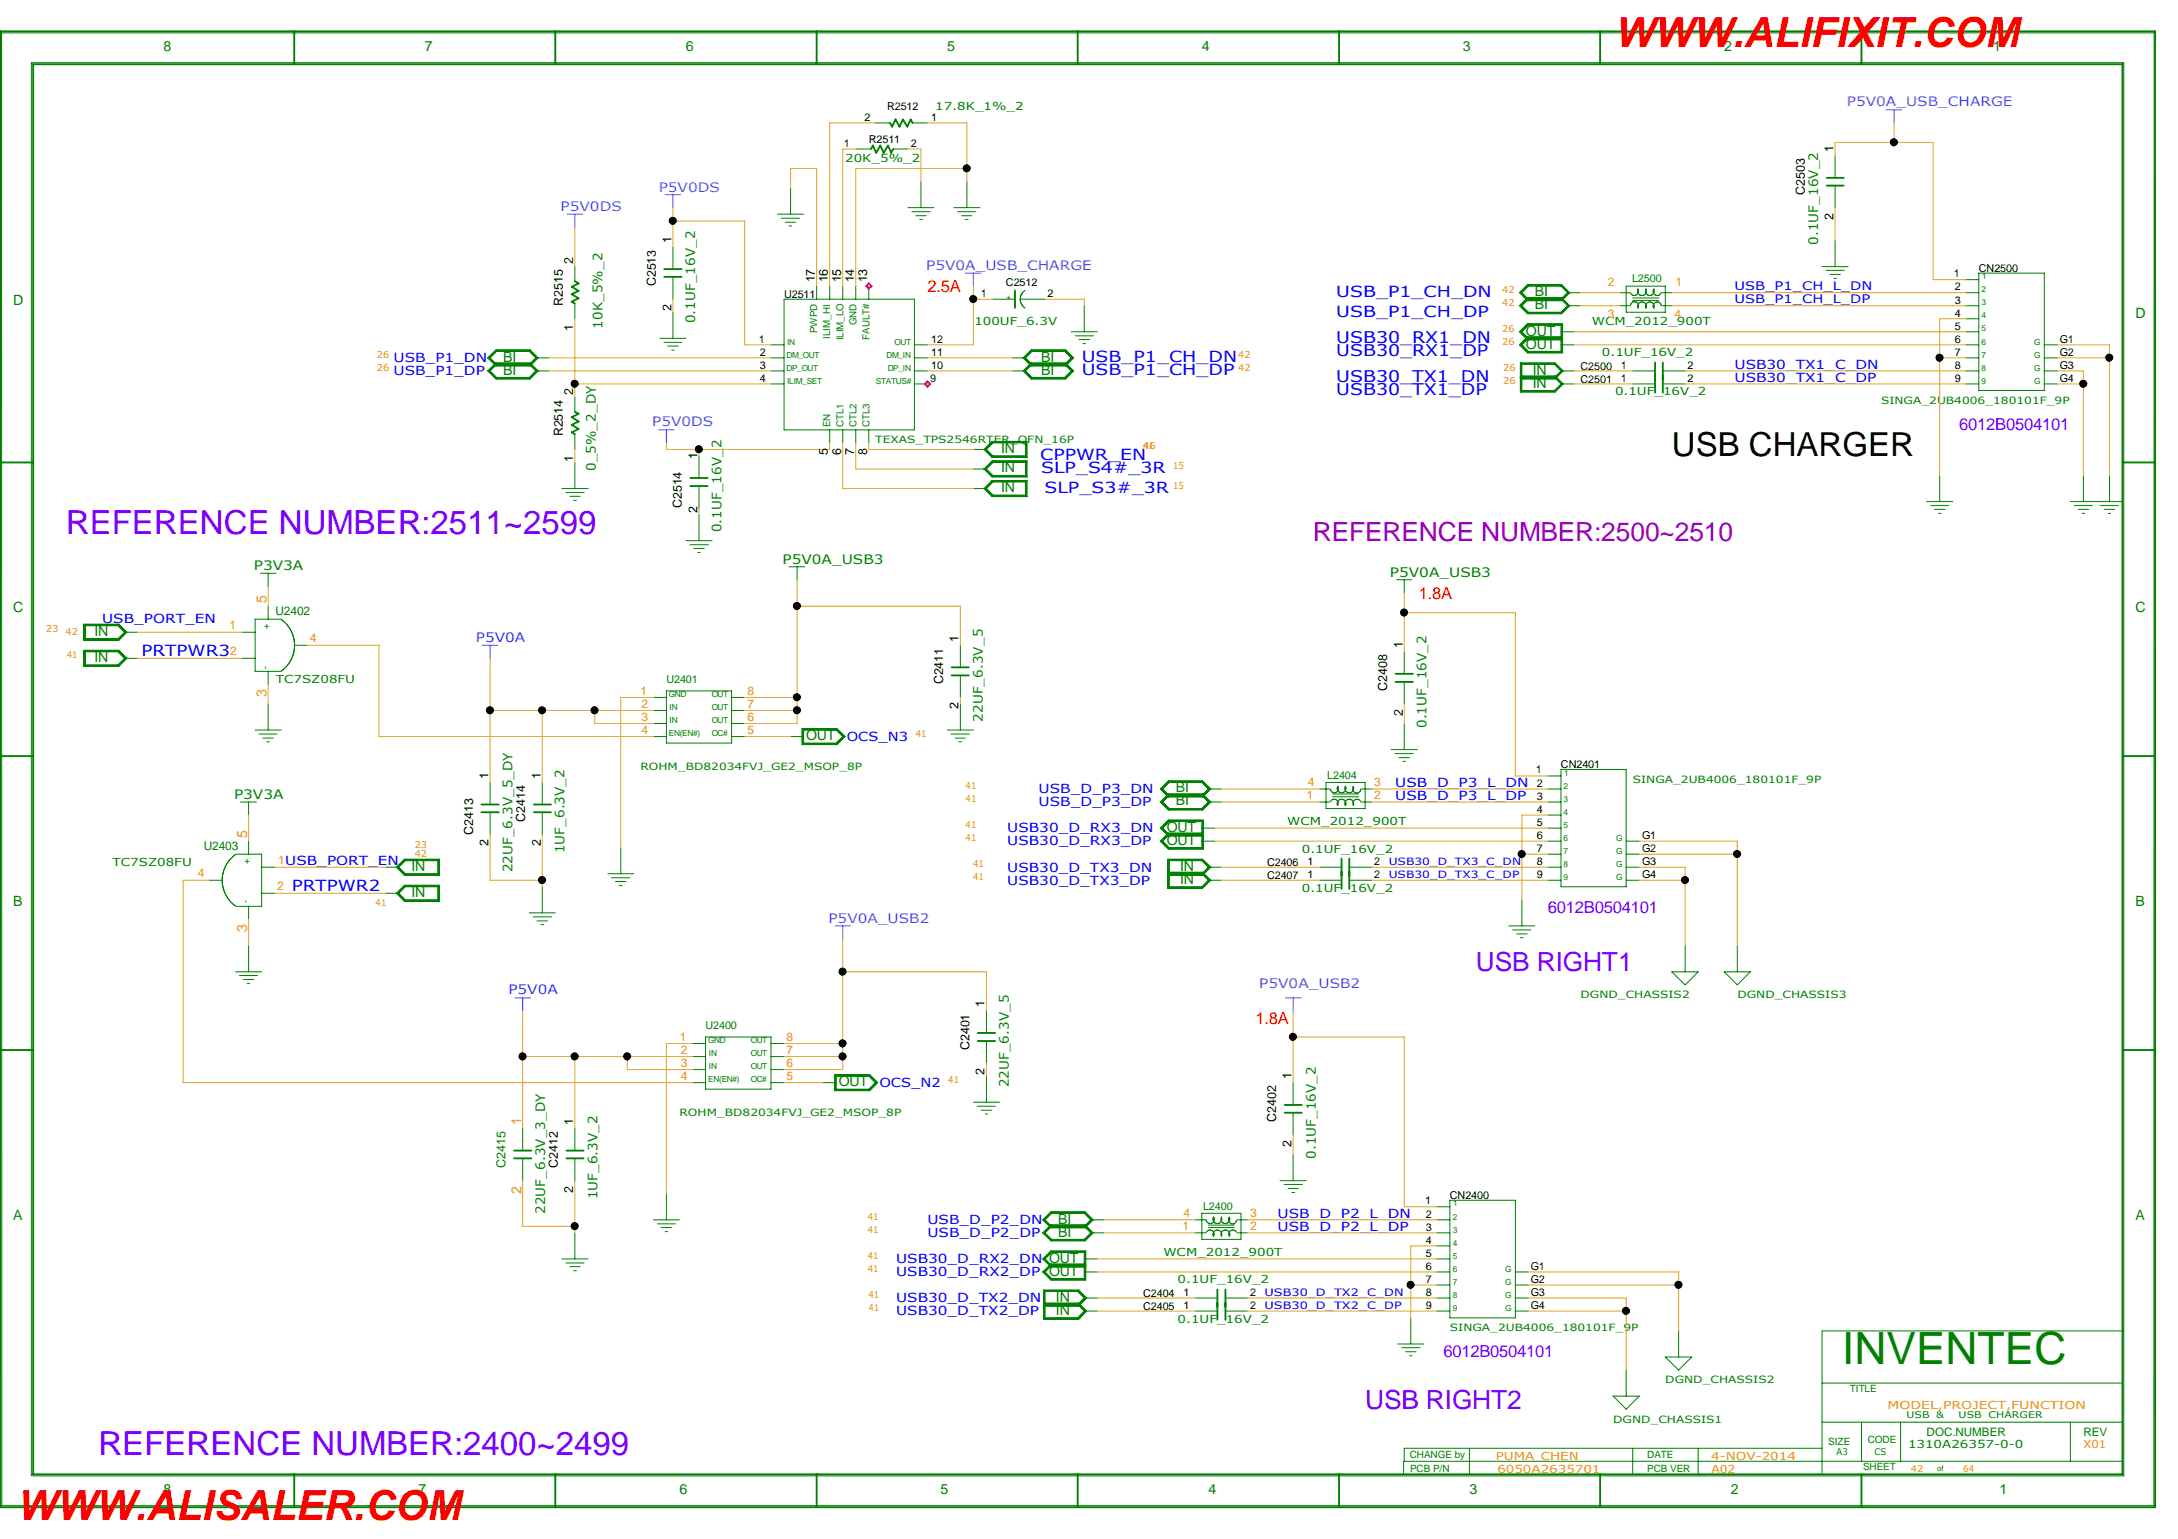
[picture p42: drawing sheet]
<svg xmlns="http://www.w3.org/2000/svg" width="297mm" height="210mm" viewBox="0 0 297 210" stroke-linecap="round" stroke-linejoin="round" font-family="sans-serif">
<defs><g id="words">
<text font-size="6.1" fill="#008000" x="251.2" y="186">INVENTEC</text>
<g font-size="5.6" fill="#f00">
<text x="220.4" y="6.4">WWW.ALIFIXIT.COM</text>
<text x="2.5" y="207.3">WWW.ALISALER.COM</text>
</g>
<text font-size="4.5" x="228" y="62.2">USB CHARGER</text>
<g font-size="4.5" fill="#8000ff">
<text x="9" y="72.9">REFERENCE NUMBER:2511~2599</text>
<text x="13.4" y="198.4">REFERENCE NUMBER:2400~2499</text>
</g>
<text font-size="3.6" fill="#9400d3" x="179.1" y="73.8">REFERENCE NUMBER:2500~2510</text>
<g font-size="3.6" fill="#8000ff">
<text x="201.3" y="132.5">USB RIGHT1</text>
<text x="186.2" y="192.1">USB RIGHT2</text>
</g>
<g font-size="2.3" fill="#f00">
<text x="126.5" y="39.9">2.5A</text>
<text x="193.5" y="81.7">1.8A</text>
<text x="171.2" y="139.6">1.8A</text>
</g>
<g font-size="2.3" fill="#8000ff">
<text x="267.2" y="58.6">6012B0504101</text>
<text x="211.1" y="124.5">6012B0504101</text>
<text x="196.8" y="185">6012B0504101</text>
</g>
<g font-size="2.2" fill="#00f">
<text x="182.2" y="46.7">USB30_RX1_DN</text>
<text x="182.2" y="48.5">USB30_RX1_DP</text>
<text x="182.2" y="52.1">USB30_TX1_DN</text>
<text x="182.2" y="53.8">USB30_TX1_DP</text>
</g>
<g font-size="2.1" fill="#00f">
<text x="182.2" y="40.5">USB_P1_CH_DN</text>
<text x="182.2" y="43.2">USB_P1_CH_DP</text>
<text x="147.5" y="49.4">USB_P1_CH_DN</text>
<text x="147.5" y="51.2">USB_P1_CH_DP</text>
<text x="141.9" y="62.7">CPPWR_EN</text>
<text x="142" y="64.5">SLP_S4#_3R</text>
<text x="142.4" y="67.2">SLP_S3#_3R</text>
<text x="19.3" y="89.5">PRTPWR3</text>
<text x="39.8" y="121.5">PRTPWR2</text>
</g>
<g font-size="1.9" fill="#008000">
<text x="22.3" y="6.9">8</text>
<text x="58" y="6.9">7</text>
<text x="93.6" y="6.9">6</text>
<text x="129.2" y="6.9">5</text>
<text x="163.9" y="6.9">4</text>
<text x="199.5" y="6.9">3</text>
<text x="235.2" y="6.9">2</text>
<text x="271.8" y="6.9">1</text>
<text x="1.8" y="41.7">D</text>
<text x="209.3" y="40.4">BI</text>
<text x="208.1" y="47.5">OUT</text>
<text x="208.1" y="45.8">OUT</text>
<text x="209.3" y="42.2">BI</text>
<text x="291.2" y="43.4">D</text>
<text x="68.6" y="51.1">BI</text>
<text x="68.6" y="49.3">BI</text>
<text x="142" y="49.3">BI</text>
<text x="142" y="51.1">BI</text>
<text x="209" y="51.1">IN</text>
<text x="209" y="52.9">IN</text>
<text x="136.5" y="61.8">IN</text>
<text x="136.5" y="64.4">IN</text>
<text x="136.5" y="67.1">IN</text>
<text x="1.8" y="83.5">C</text>
<text x="291.2" y="83.5">C</text>
<text x="12.9" y="86.7">IN</text>
<text x="12.9" y="90.3">IN</text>
<text x="109.9" y="101">OUT</text>
<text x="159.1" y="113.4">OUT</text>
<text x="160.4" y="109.9">BI</text>
<text x="160.4" y="108.1">BI</text>
<text x="56.1" y="118.8">IN</text>
<text x="159.1" y="115.2">OUT</text>
<text x="160.9" y="118.8">IN</text>
<text x="1.8" y="123.6">B</text>
<text x="56.1" y="122.3">IN</text>
<text x="160.9" y="120.6">IN</text>
<text x="291.2" y="123.6">B</text>
<text x="114.4" y="148.2">OUT</text>
<text x="1.8" y="166.3">A</text>
<text x="144.3" y="166.9">BI</text>
<text x="291.2" y="166.3">A</text>
<text x="144.3" y="168.7">BI</text>
<text x="144" y="177.5">IN</text>
<text x="144" y="179.3">IN</text>
<text x="22.3" y="203.7">8</text>
<text x="57.1" y="203.7">7</text>
<text x="92.7" y="203.7">6</text>
<text x="128.3" y="203.7">5</text>
<text x="164.8" y="203.7">4</text>
<text x="200.4" y="203.7">3</text>
<text x="236" y="203.7">2</text>
<text x="272.7" y="203.7">1</text>
</g>
<g font-size="1.9" fill="#ff8d00">
<text x="36.4" y="82.3" transform="rotate(-90 36.4 82.3)">5</text>
<text x="36.4" y="95.1" transform="rotate(-90 36.4 95.1)">3</text>
<text x="33.7" y="114.3" transform="rotate(-90 33.7 114.3)">5</text>
<text x="33.7" y="127.2" transform="rotate(-90 33.7 127.2)">3</text>
<text x="71.1" y="153.4" transform="rotate(-90 71.1 153.4)">1</text>
<text x="71.1" y="162.8" transform="rotate(-90 71.1 162.8)">2</text>
</g>
<g font-size="1.8" fill="#1e90ff">
<text x="251.9" y="14.5">P5V0A_USB_CHARGE</text>
<text x="76.5" y="28.8">P5V0DS</text>
<text x="89.8" y="26.1">P5V0DS</text>
<text x="126.3" y="36.8">P5V0A_USB_CHARGE</text>
<text x="88.9" y="58.2">P5V0DS</text>
<text x="113" y="125.9">P5V0A_USB2</text>
<text x="171.7" y="134.7">P5V0A_USB2</text>
</g>
<g font-size="1.8" fill="#008000">
<text x="248" y="33.4" transform="rotate(-90 248 33.4)">0.1UF_16V_2</text>
<text x="82.2" y="44.8" transform="rotate(-90 82.2 44.8)">10K_5%_2</text>
<text x="94.8" y="44.1" transform="rotate(-90 94.8 44.1)">0.1UF_16V_2</text>
<text x="81.3" y="64.3" transform="rotate(-90 81.3 64.3)">0_5%_2_DY</text>
<text x="34.6" y="77.8">P3V3A</text>
<text x="98.4" y="72.6" transform="rotate(-90 98.4 72.6)">0.1UF_16V_2</text>
<text x="106.7" y="76.9">P5V0A_USB3</text>
<text x="189.6" y="78.7">P5V0A_USB3</text>
<text x="134" y="98.4" transform="rotate(-90 134 98.4)">22UF_6.3V_5</text>
<text x="194.6" y="99.3" transform="rotate(-90 194.6 99.3)">0.1UF_16V_2</text>
<text x="31.9" y="108.9">P3V3A</text>
<text x="69.9" y="119" transform="rotate(-90 69.9 119)">22UF_6.3V_5_DY</text>
<text x="77" y="116.4" transform="rotate(-90 77 116.4)">1UF_6.3V_2</text>
<text x="137.6" y="148.3" transform="rotate(-90 137.6 148.3)">22UF_6.3V_5</text>
<text x="179.4" y="158.1" transform="rotate(-90 179.4 158.1)">0.1UF_16V_2</text>
<text x="74.3" y="165.6" transform="rotate(-90 74.3 165.6)">22UF_6.3V_3_DY</text>
<text x="81.5" y="163.6" transform="rotate(-90 81.5 163.6)">1UF_6.3V_2</text>
</g>
<g font-size="1.8" fill="#0080ff">
<text x="64.9" y="87.5">P5V0A</text>
<text x="69.3" y="135.6">P5V0A</text>
</g>
<g font-size="1.7">
<text x="250.1" y="20.7" transform="rotate(-90 250.1 20.7)">1</text>
<text x="246.2" y="26.5" transform="rotate(-90 246.2 26.5)">C2503</text>
<text x="250.1" y="30" transform="rotate(-90 250.1 30)">2</text>
<text x="78.2" y="36" transform="rotate(-90 78.2 36)">2</text>
<text x="91.6" y="33.2" transform="rotate(-90 91.6 33.2)">1</text>
<text x="76.7" y="41.7" transform="rotate(-90 76.7 41.7)">R2515</text>
<text x="89.4" y="39" transform="rotate(-90 89.4 39)">C2513</text>
<text x="111.1" y="38.5" transform="rotate(-90 111.1 38.5)">17</text>
<text x="112.9" y="38.5" transform="rotate(-90 112.9 38.5)">16</text>
<text x="114.7" y="38.5" transform="rotate(-90 114.7 38.5)">15</text>
<text x="116.5" y="38.5" transform="rotate(-90 116.5 38.5)">14</text>
<text x="118.3" y="38.5" transform="rotate(-90 118.3 38.5)">13</text>
<text x="78.2" y="45.2" transform="rotate(-90 78.2 45.2)">1</text>
<text x="91.6" y="42.4" transform="rotate(-90 91.6 42.4)">2</text>
<text x="78.2" y="53.8" transform="rotate(-90 78.2 53.8)">2</text>
<text x="76.7" y="59.5" transform="rotate(-90 76.7 59.5)">R2514</text>
<text x="78.2" y="63" transform="rotate(-90 78.2 63)">1</text>
<text x="95.1" y="62.6" transform="rotate(-90 95.1 62.6)">1</text>
<text x="112.9" y="62" transform="rotate(-90 112.9 62)">5</text>
<text x="114.7" y="62" transform="rotate(-90 114.7 62)">6</text>
<text x="116.5" y="62" transform="rotate(-90 116.5 62)">7</text>
<text x="118.3" y="62" transform="rotate(-90 118.3 62)">8</text>
<text x="93" y="69.3" transform="rotate(-90 93 69.3)">C2514</text>
<text x="95.1" y="70" transform="rotate(-90 95.1 70)">2</text>
<text x="130.7" y="87.5" transform="rotate(-90 130.7 87.5)">1</text>
<text x="191.3" y="88.4" transform="rotate(-90 191.3 88.4)">1</text>
<text x="128.6" y="93.3" transform="rotate(-90 128.6 93.3)">C2411</text>
<text x="189.2" y="94.2" transform="rotate(-90 189.2 94.2)">C2408</text>
<text x="130.7" y="96.7" transform="rotate(-90 130.7 96.7)">2</text>
<text x="191.3" y="97.6" transform="rotate(-90 191.3 97.6)">2</text>
<text x="66.6" y="106.2" transform="rotate(-90 66.6 106.2)">1</text>
<text x="73.7" y="106.2" transform="rotate(-90 73.7 106.2)">1</text>
<text x="64.5" y="113.8" transform="rotate(-90 64.5 113.8)">C2413</text>
<text x="71.6" y="112.1" transform="rotate(-90 71.6 112.1)">C2414</text>
<text x="66.6" y="115.4" transform="rotate(-90 66.6 115.4)">2</text>
<text x="73.7" y="115.4" transform="rotate(-90 73.7 115.4)">2</text>
<text x="134.3" y="137.4" transform="rotate(-90 134.3 137.4)">1</text>
<text x="132.2" y="143.2" transform="rotate(-90 132.2 143.2)">C2401</text>
<text x="134.3" y="146.6" transform="rotate(-90 134.3 146.6)">2</text>
<text x="176.1" y="147.2" transform="rotate(-90 176.1 147.2)">1</text>
<text x="78.2" y="153.4" transform="rotate(-90 78.2 153.4)">1</text>
<text x="174" y="153" transform="rotate(-90 174 153)">C2402</text>
<text x="76.1" y="159.3" transform="rotate(-90 76.1 159.3)">C2412</text>
<text x="176.1" y="156.4" transform="rotate(-90 176.1 156.4)">2</text>
<text x="78.2" y="162.6" transform="rotate(-90 78.2 162.6)">2</text>
</g>
<g font-size="1.7" fill="#00f">
<text x="53.7" y="49.4">USB_P1_DN</text>
<text x="53.7" y="51.2">USB_P1_DP</text>
<text x="236.6" y="52.1">USB30_TX1_C_DP</text>
<text x="236.6" y="50.3">USB30_TX1_C_DN</text>
<text x="13.9" y="85">USB_PORT_EN</text>
<text x="115.5" y="101">OCS_N3</text>
<text x="190.3" y="107.3">USB_D_P3_L_DN</text>
<text x="137.4" y="113.5">USB30_D_RX3_DN</text>
<text x="141.6" y="108.2">USB_D_P3_DN</text>
<text x="141.6" y="109.9">USB_D_P3_DP</text>
<text x="190.3" y="109.1">USB_D_P3_L_DP</text>
<text x="137.4" y="118.9">USB30_D_TX3_DN</text>
<text x="137.4" y="115.3">USB30_D_RX3_DP</text>
<text x="137.4" y="120.6">USB30_D_TX3_DP</text>
<text x="119.9" y="148.3">OCS_N2</text>
<text x="126.5" y="167">USB_D_P2_DN</text>
<text x="174.2" y="166.1">USB_D_P2_L_DN</text>
<text x="174.2" y="167.9">USB_D_P2_L_DP</text>
<text x="122.2" y="172.3">USB30_D_RX2_DN OUT</text>
<text x="126.5" y="168.7">USB_D_P2_DP</text>
<text x="122.2" y="174.1">USB30_D_RX2_DP OUT</text>
<text x="122.2" y="177.6">USB30_D_TX2_DN</text>
<text x="122.2" y="179.4">USB30_D_TX2_DP</text>
</g>
<text font-size="1.7" fill="#008000" x="69" y="159.3" transform="rotate(-90 69 159.3)">C2415</text>
<g font-size="1.6" fill="#ff8d00">
<text x="219.3" y="39">2</text>
<text x="228.5" y="39">1</text>
<text x="219.3" y="43.4">3</text>
<text x="228.4" y="43.4">4</text>
<text x="31.3" y="85.8">1</text>
<text x="31.4" y="89.4">2</text>
<text x="42.2" y="87.6">4</text>
<text x="87.4" y="94.7">1</text>
<text x="101.9" y="94.7">8</text>
<text x="87.5" y="100.1">4</text>
<text x="87.5" y="98.3">3</text>
<text x="87.5" y="96.5">2</text>
<text x="101.9" y="96.5">7</text>
<text x="101.9" y="98.3">6</text>
<text x="101.9" y="100.1">5</text>
<text x="178.3" y="107.2">4</text>
<text x="187.4" y="107.2">3</text>
<text x="178.2" y="109">1</text>
<text x="187.4" y="109">2</text>
<text x="27" y="119.7">4</text>
<text x="37.9" y="117.9">1USB_PORT_EN</text>
<text x="37.8" y="121.5">2</text>
<text x="92.7" y="141.9">1</text>
<text x="92.8" y="143.7">2</text>
<text x="107.3" y="141.9">8</text>
<text x="107.3" y="143.7">7</text>
<text x="92.8" y="147.3">4</text>
<text x="92.8" y="145.5">3</text>
<text x="107.3" y="145.5">6</text>
<text x="107.3" y="147.3">5</text>
<text x="161.3" y="167.8">1</text>
<text x="161.4" y="166">4</text>
<text x="170.5" y="167.8">2</text>
<text x="170.5" y="166">3</text>
</g>
<g font-size="1.6" fill="#00f">
<text x="236.6" y="41.4">USB_P1_CH_L_DP</text>
<text x="236.6" y="39.5">USB_P1_CH_L_DN</text>
</g>
<g font-size="1.6" fill="#008000">
<text x="37.6" y="83.9">U2402</text>
<text x="27.8" y="115.9">U2403</text>
<text x="262.8" y="195.8">DOC.NUMBER</text>
<text x="284.1" y="195.9">REV</text>
</g>
<g font-size="1.5">
<text x="117.9" y="16.5">2</text>
<text x="121" y="15">R2512</text>
<text x="127" y="16.5">1</text>
<text x="115.1" y="20">1</text>
<text x="118.5" y="19.5">R2511</text>
<text x="124.2" y="20">2</text>
<text x="106.9" y="40.6">U2511</text>
<text x="133.8" y="40.5">1</text>
<text x="137.2" y="39.1">C2512</text>
<text x="142.9" y="40.5">2</text>
<text x="266.5" y="37.8">1</text>
<text x="266.6" y="41.4">3</text>
<text x="266.6" y="39.6">2</text>
<text x="269.9" y="37">CN2500</text>
<text x="103.5" y="46.7">1</text>
<text x="127" y="46.7">12</text>
<text x="266.6" y="46.7">6</text>
<text x="266.6" y="45">5</text>
<text x="266.6" y="43.2">4</text>
<text x="280.9" y="46.7">G1</text>
<text x="103.6" y="52.1">4</text>
<text x="103.6" y="50.3">3</text>
<text x="103.6" y="48.5">2</text>
<text x="126.9" y="52.1">9</text>
<text x="127" y="48.5">11</text>
<text x="127" y="50.3">10</text>
<text x="215.6" y="52.2">C2501</text>
<text x="215.6" y="50.4">C2500</text>
<text x="221.1" y="52.1">1</text>
<text x="221.1" y="50.3">1</text>
<text x="230.2" y="52.1">2</text>
<text x="230.2" y="50.3">2</text>
<text x="266.6" y="52.1">9</text>
<text x="266.6" y="50.3">8</text>
<text x="266.6" y="48.5">7</text>
<text x="280.9" y="52.1">G4</text>
<text x="280.9" y="50.3">G3</text>
<text x="280.9" y="48.5">G2</text>
<text x="209.5" y="105.5">1</text>
<text x="209.6" y="107.3">2</text>
<text x="212.9" y="104.7">CN2401</text>
<text x="209.6" y="112.6">5</text>
<text x="209.6" y="110.8">4</text>
<text x="209.6" y="109.1">3</text>
<text x="172.8" y="119.9">C2407</text>
<text x="172.8" y="118.1">C2406</text>
<text x="178.3" y="119.8">1</text>
<text x="178.3" y="118">1</text>
<text x="187.4" y="119.8">2</text>
<text x="187.4" y="118">2</text>
<text x="209.6" y="119.8">9</text>
<text x="209.6" y="118">8</text>
<text x="209.6" y="116.2">7</text>
<text x="209.6" y="114.4">6</text>
<text x="223.9" y="119.8">G4</text>
<text x="223.9" y="118">G3</text>
<text x="223.9" y="116.2">G2</text>
<text x="223.9" y="114.4">G1</text>
<text x="194.3" y="164.3">1</text>
<text x="194.5" y="167.9">3</text>
<text x="194.5" y="166.1">2</text>
<text x="197.7" y="163.5">CN2400</text>
<text x="194.5" y="173.2">6</text>
<text x="194.5" y="171.4">5</text>
<text x="194.5" y="169.6">4</text>
<text x="208.8" y="173.2">G1</text>
<text x="155.9" y="176.9">C2404</text>
<text x="155.9" y="178.6">C2405</text>
<text x="161.4" y="176.7">1</text>
<text x="161.4" y="178.5">1</text>
<text x="170.5" y="176.7">2</text>
<text x="170.5" y="178.5">2</text>
<text x="194.5" y="178.5">9</text>
<text x="194.5" y="176.7">8</text>
<text x="194.5" y="175">7</text>
<text x="208.8" y="178.5">G4</text>
<text x="208.8" y="176.7">G3</text>
<text x="208.8" y="175">G2</text>
</g>
<g font-size="1.5" fill="#008000">
<text x="127.5" y="15">17.8K_1%_2</text>
<text x="115.3" y="22.1">20K_5%_2</text>
<text x="222.6" y="38.4">L2500</text>
<text x="132.9" y="44.4">100UF_6.3V</text>
<text x="217.1" y="44.4">WCM_2012_900T</text>
<text x="218.5" y="48.6">0.1UF_16V_2</text>
<text x="220.3" y="53.9">0.1UF_16V_2</text>
<text x="37.6" y="93.2">TC7SZ08FU</text>
<text x="90.9" y="93.1">U2401</text>
<text x="181" y="106.3">L2404</text>
<text x="175.6" y="112.6">WCM_2012_900T</text>
<text x="15.4" y="118.1">TC7SZ08FU</text>
<text x="177.5" y="116.3">0.1UF_16V_2</text>
<text x="177.5" y="121.6">0.1UF_16V_2</text>
<text x="96.2" y="140.3">U2400</text>
<text x="164.1" y="165.1">L2400</text>
<text x="158.7" y="171.4">WCM_2012_900T</text>
<text x="160.6" y="175">0.1UF_16V_2</text>
<text x="160.6" y="180.4">0.1UF_16V_2</text>
<text x="260.2" y="197.5">1310A26357-0-0</text>
</g>
<g font-size="1.5" fill="#ff8d00">
<text x="257.4" y="192.2">MODEL,PROJECT,FUNCTION</text>
<text x="284.1" y="197.5">X01</text>
<text x="204" y="199.1">PUMA CHEN</text>
<text x="204.2" y="200.9">6050A2635701</text>
<text x="233.4" y="199.1">4-NOV-2014</text>
<text x="233.4" y="200.9">A02</text>
</g>
<g font-size="1.4" fill="#008000">
<text x="256.5" y="55.1">SINGA_2UB4006_180101F_9P</text>
<text x="119.4" y="60.5">TEXAS_TPS2546RTER_QFN_16P</text>
<text x="87.3" y="105">ROHM_BD82034FVJ_GE2_MSOP_8P</text>
<text x="222.7" y="106.8">SINGA_2UB4006_180101F_9P</text>
<text x="215.6" y="136.1">DGND_CHASSIS2</text>
<text x="236.9" y="136.1">DGND_CHASSIS3</text>
<text x="92.7" y="152.1">ROHM_BD82034FVJ_GE2_MSOP_8P</text>
<text x="197.7" y="181.6">SINGA_2UB4006_180101F_9P</text>
<text x="227.1" y="188.7">DGND_CHASSIS2</text>
<text x="252.3" y="189.9">TITLE</text>
<text x="220" y="194">DGND_CHASSIS1</text>
<text x="249.3" y="197">SIZE</text>
<text x="254.7" y="196.9">CODE</text>
<text x="192.3" y="198.8">CHANGE by</text>
<text x="192.3" y="200.7">PCB P/N</text>
<text x="224.7" y="198.8">DATE</text>
<text x="224.7" y="200.7">PCB VER</text>
<text x="254.1" y="200.4">SHEET</text>
</g>
<g font-size="1.4" fill="#00f">
<text x="189.4" y="118">USB30_D_TX3_C_DN</text>
<text x="189.4" y="119.8">USB30_D_TX3_C_DP</text>
<text x="172.5" y="176.7">USB30_D_TX2_C_DN</text>
<text x="172.5" y="178.5">USB30_D_TX2_C_DP</text>
</g>
<g font-size="1.3" fill="#ff8d00">
<text x="204.9" y="39.9">42</text>
<text x="204.9" y="41.7">42</text>
<text x="204.9" y="47">26</text>
<text x="204.9" y="45.3">26</text>
<text x="51.4" y="50.6">26</text>
<text x="51.4" y="48.8">26</text>
<text x="168.9" y="48.8">42</text>
<text x="168.9" y="50.6">42</text>
<text x="205" y="52.4">26</text>
<text x="205" y="50.6">26</text>
<text x="155.9" y="61.3">46</text>
<text x="155.9" y="61.3">41</text>
<text x="160" y="64">15</text>
<text x="160" y="66.6">15</text>
<text x="6.3" y="86.2">23</text>
<text x="8.9" y="86.6">42</text>
<text x="9.1" y="89.8">41</text>
<text x="124.9" y="100.5">41</text>
<text x="131.7" y="107.6">41</text>
<text x="131.7" y="112.9">41</text>
<text x="131.7" y="109.4">41</text>
<text x="56.6" y="116.9">42</text>
<text x="56.6" y="115.6">23</text>
<text x="131.7" y="114.7">41</text>
<text x="132.7" y="118.3">41</text>
<text x="51.2" y="123.6">41</text>
<text x="132.7" y="120.1">41</text>
<text x="129.3" y="147.7">41</text>
<text x="118.4" y="166.4">41</text>
<text x="118.4" y="168.1">41</text>
<text x="118.4" y="171.7">41</text>
<text x="118.4" y="173.5">41</text>
<text x="118.4" y="177">41</text>
<text x="118.4" y="178.8">41</text>
<text x="260.6" y="200.7">42</text>
<text x="267.8" y="200.7">64</text>
</g>
<g font-size="1.3" fill="#008000">
<text x="111.5" y="45.4" transform="rotate(-90 111.5 45.4)">PWPD</text>
<text x="113.2" y="46.2" transform="rotate(-90 113.2 46.2)">ILIM_HI</text>
<text x="115" y="46.4" transform="rotate(-90 115 46.4)">ILIM_LO</text>
<text x="116.8" y="44.4" transform="rotate(-90 116.8 44.4)">GND</text>
<text x="118.6" y="46.3" transform="rotate(-90 118.6 46.3)">FAULT#</text>
<text x="113.2" y="58.3" transform="rotate(-90 113.2 58.3)">EN</text>
<text x="115" y="58.3" transform="rotate(-90 115 58.3)">CTL1</text>
<text x="116.8" y="58.3" transform="rotate(-90 116.8 58.3)">CTL2</text>
<text x="118.6" y="58.3" transform="rotate(-90 118.6 58.3)">CTL3</text>
<text x="36.7" y="85.7" transform="rotate(-90 36.7 85.7)">+</text>
<text x="36.6" y="91.2" transform="rotate(-90 36.6 91.2)">-</text>
<text x="34.1" y="117.8" transform="rotate(-90 34.1 117.8)">+</text>
<text x="33.9" y="123.1" transform="rotate(-90 33.9 123.1)">-</text>
<text x="260" y="193.4">USB</text>
<text x="264.1" y="193.4">&amp;</text>
<text x="267.1" y="193.4">USB</text>
<text x="271.2" y="193.4">CHARGER</text>
<text x="250.5" y="198.5">A3</text>
<text x="255.6" y="198.4">CS</text>
</g>
<g font-size="1.1" fill="#008000">
<text x="137.2" y="40.9">+</text>
<text x="270.3" y="39.9">2</text>
<text x="270.3" y="41.7">3</text>
<text x="270.3" y="38.1">1</text>
<text x="107.4" y="47">IN</text>
<text x="122" y="47">OUT</text>
<text x="270.3" y="45.2">5</text>
<text x="270.3" y="43.4">4</text>
<text x="270.3" y="47">6</text>
<text x="277.4" y="47">G</text>
<text x="107.3" y="50.5">DP_OUT</text>
<text x="107.3" y="48.8">DM_OUT</text>
<text x="107.4" y="52.3">ILIM_SET</text>
<text x="119.5" y="52.3">STATUS#</text>
<text x="120.9" y="48.8">DM_IN</text>
<text x="121.1" y="50.5">DP_IN</text>
<text x="270.3" y="48.8">7</text>
<text x="270.3" y="50.5">8</text>
<text x="270.3" y="52.3">9</text>
<text x="277.4" y="52.3">G</text>
<text x="277.4" y="48.8">G</text>
<text x="277.4" y="50.5">G</text>
<text x="91.2" y="95.1">GND</text>
<text x="97.1" y="95.1">OUT</text>
<text x="91.2" y="100.4">EN(EN#)</text>
<text x="91.3" y="98.6">IN</text>
<text x="91.3" y="96.9">IN</text>
<text x="97.1" y="100.4">OC#</text>
<text x="97.1" y="98.6">OUT</text>
<text x="97.1" y="96.9">OUT</text>
<text x="213.2" y="107.6">2</text>
<text x="213.3" y="105.8">1</text>
<text x="213.2" y="112.9">5</text>
<text x="213.2" y="111.1">4</text>
<text x="213.2" y="109.3">3</text>
<text x="213.2" y="114.7">6</text>
<text x="213.2" y="116.5">7</text>
<text x="213.2" y="118.2">8</text>
<text x="220.4" y="114.7">G</text>
<text x="220.4" y="116.5">G</text>
<text x="220.4" y="118.2">G</text>
<text x="213.2" y="120">9</text>
<text x="220.4" y="120">G</text>
<text x="96.6" y="142.3">GND</text>
<text x="102.4" y="142.3">OUT</text>
<text x="96.6" y="147.6">EN(EN#)</text>
<text x="96.7" y="145.8">IN</text>
<text x="96.7" y="144.1">IN</text>
<text x="102.4" y="147.6">OC#</text>
<text x="102.4" y="145.8">OUT</text>
<text x="102.4" y="144.1">OUT</text>
<text x="198.1" y="166.3">2</text>
<text x="198.2" y="164.5">1</text>
<text x="198.1" y="171.7">5</text>
<text x="198.1" y="169.9">4</text>
<text x="198.1" y="168.1">3</text>
<text x="198.1" y="173.4">6</text>
<text x="205.3" y="173.4">G</text>
<text x="198.1" y="175.2">7</text>
<text x="198.1" y="177">8</text>
<text x="198.1" y="178.8">9</text>
<text x="205.3" y="178.8">G</text>
<text x="205.3" y="175.2">G</text>
<text x="205.3" y="177">G</text>
<text x="264.2" y="200.6">of</text>
</g>
</g></defs>
<g fill="none" stroke="#008000" stroke-width=".25">
<path d="M0 4.3h293.9v201.3h-293.9zM40.1 4.3v4.5M75.7 4.3v4.5M111.4 4.3v4.5M121.4 16.8l.3 .5 .4-1 .6 1 .4-1 .6 1 .5-1 .3 .5M147 4.3v4.5M182.6 4.3v4.5M218.2 4.3v4.5M253.9 4.3v4.5M289.5 8.8h-285v192.3h285M289.5 8.7v192.4M78.4 38.4l.5 .3-.9 .4 .9 .6-.9 .4 .9 .6-.9 .4 .4 .3"/>
<path d="M90.6 36.7h2.4M90.6 37.8h2.4M118.8 20.3l.2-.4 .5 .9 .6-.9 .4 .9 .6-.9 .4 .9 .3-.5M138.4 39.6v2.4M249.1 24.3h2.4M249.1 25.3h2.4M78.4 56.2l.5 .2-.9 .5 .9 .6-.9 .5 .9 .5-.9 .5 .4 .2M225.7 49.4v4.2M226.8 49.4v4.2M0 63.1h4.5M94.1 65.2h2.4M94.1 66.3h2.4"/>
<path d="M289.5 63.1h4.4M129.8 91h2.3M129.8 92.1h2.3M190.3 91.9h2.4M190.3 93h2.4M0 103.1h4.5M65.7 109.7h2.3M65.7 110.8h2.3M72.8 109.7h2.3M72.8 110.8h2.3M183 117.1v4.1M184 117.1v4.1"/>
<path d="M289.5 103.1h4.4M0 143.2h4.5M70.1 156.9h2.4M70.1 158h2.4M77.3 156.9h2.3M77.3 158h2.3M133.3 140.9h2.4M133.3 142h2.4M175.2 150.7h2.3M175.2 151.8h2.3M289.5 143.2h4.4M166 175.9v4.1"/>
<path d="M167.1 175.9v4.1M40.1 201.1v4.5M75.7 201.1v4.5M111.4 201.1v4.5M147 201.1v4.5M182.6 201.1v4.5M218.2 201.1v4.5M253.9 201.1v4.5"/>
</g>
<g fill="none" stroke="#008000" stroke-width=".14">
<path d="M.2 4.4l.1 201M.3 4.5h293.4M4.3 8.6v192.7M4.3 8.6h285.3v192.7h-285.3M119.4 16.8h2M124.5 16.8h2M293.8 4.5l-.1 200.9h-293.4M78.4 36.4v2M91.8 33.7v3M91.8 37.8v3M106 29.2h3.6M106.5 29.8h2.5"/>
<path d="M107.1 30.3h1.4M107.6 30.8h.4M107.8 25.7v3.5M111.4 39v1.8M113.2 39v1.8M114.9 39v1.8M116.7 20.3h2.1M116.7 39v1.8M118.5 39v1.8M121.8 20.3h2M123.8 28.3h3.6M124.4 28.9h2.5"/>
<path d="M124.9 29.4h1.4M125.4 29.9h.4M125.6 24.8v3.5M130.1 28.3h3.5M130.6 28.9h2.5M131.1 29.4h1.4M131.7 29.9h.3M131.9 24.8v3.5M139.6 39.8l-.3 .4-.2 .6M139.8 39.6l-.2 .2M207.4 39.9l1-1h4.5l1 1-1 1h-4.5zM208.3 38.8h4.7l1.1 1.1-1.1 1.1h-4.7l-1.1-1.1z"/>
<path d="M208.4 38.9h4.6l1 1-1 1h-4.6l-1.1-1zM213.8 39.9h1.8M213.8 39.9l-.9-.9h-4.5l-.8 .9 .8 .9M213.8 39.9l-.9 .9M220.9 39.9h1.4M221.8 39h5.3v3.6h-5.3zM222.4 40l.1 .1M223.3 39.4l.1 .1M223.3 39.7l.1 .3-.1 .1M223.4 40l.1 .1M223.4 39.5l-.1 .2M223.4 39.8v.1"/>
<path d="M223.4 39.4v.4M224.4 39.7l.1 .4M224.4 39.4l.1 .3M224.5 39.4l-.1 .3M224.5 39.8l-.1 .3M225.5 39.8v.2l-.1 .1M225.5 39.4l.1 .3M225.6 39.8l-.1 .2 .1 .1M225.6 39.4l-.1 .3M226.5 40l-.1 .1M226.6 39.9h1.4M248.5 36.4h3.5"/>
<path d="M249 36.9h2.5M249.6 37.4h1.4M250.1 38h.4M250.3 21.2v3.1M250.3 25.3v3M250.3 32.8v3.6M268.1 39.9h1.8M268.1 38.1h1.8M269.9 37.3h8.9v16h-8.9zM66.5 50.6l1.1-1.1h4.7l1.1 1.1-1.1 1.1h-4.7zM66.5 48.8l1.1-1.1h4.7l1.1 1.1-1.1 1.1h-4.7zM66.6 50.6l1-1h4.7l1 1-1 1h-4.7z"/>
<path d="M66.6 48.8l1-1h4.7l1 1-1 1.1h-4.7zM66.7 50.6l1-.9h4.5l1 .9-1 1h-4.5zM66.7 48.8l1-.9h4.5l1 .9-1 1h-4.5zM67.7 49.7h4.5M67.7 49.7l-.9 .9 .9 .9h4.5l.9-.9M72.2 49.7l.9 .9M73.1 50.6h1.7M73.1 48.8h1.7M73.1 48.8l-.9-.9h-4.5l-.9 .9 .9 .9M73.1 48.8l-.9 .9M78.4 41.4v2.1M78.4 54.1v2.1"/>
<path d="M78.4 59.2v2.1M90 46.1h3.6M90.5 46.7h2.5M91.1 47.2h1.4M91.6 47.8h.3M91.8 42.6v3.5M105.2 50.6h1.7M105.2 48.8h1.7M105.2 52.4h1.7M105.2 47h1.7M106.9 40.8h17.8v17.8h-17.8zM113.2 58.6v1.8"/>
<path d="M114.9 58.6v1.8M116.7 58.6v1.8M118.5 58.6v1.8M124.7 50.6h1.8M124.7 48.8h1.8M124.7 52.4h1.8M124.7 47h1.8M135.4 40.8h3M138.1 50.6h1.8M138.1 48.8h1.8M139.5 50.6l1.1-1.1h4.7l1.1 1.1-1.1 1.1h-4.7zM139.5 48.8l1.1-1.1h4.7l1.1 1.1-1.1 1.1h-4.7z"/>
<path d="M139.6 41.8l.2 .2M139.7 50.6l1-1h4.6l1 1-1 1h-4.6zM139.7 48.8l1-1h4.6l1 1-1 1.1h-4.6zM139.7 50.6l1-.9h4.5l1 .9-1 1h-4.5zM139.7 48.8l1-.9h4.5l1 .9-1 1h-4.5zM139.9 48.8l.9-.9h4.4l.9 .9-.9 .9M139.9 48.8l.9 .9M140.8 49.7l-.9 .9M140.8 49.7h4.4M142.5 40.8h-3.4l.1 .4 .3 .6M145.2 49.7l.9 .9-.9 .9h-4.4l-.9-.9M146.1 45.3h3.5"/>
<path d="M146.6 45.8h2.5M147.1 46.3h1.5M147.7 46.9h.3M147.9 41.7v3.6M207.3 51.3h4.8l1.1 1.1-1.1 1.1h-4.8v-4h4.8l1.1 1.1-1.1 1.1h-4.8M207.3 41.7l1.1-1h4.6l1 1-1 1h-4.6zM207.4 51.4h4.7l1 1-1 1h-4.7v-3.8h4.7l1 1-1 1h-4.7M207.4 41.7l1-1h4.5l1 1-1 1h-4.5zM207.5 51.4h4.5l1 1-1 .9h-4.5v-3.6h4.5l1 .9-1 1h-4.5M207.6 51.5h4.4M207.6 45.3l.8-.9h4.5v3.5h-4.5l-.8-.9 .8-.9zM208.3 40.6h4.7l1.1 1.1-1.1 1.1h-4.7l-1.1-1.1z"/>
<path d="M208.4 46.1h4.5M208.4 40.8h4.5M208.4 40.8l-.8 .9 .8 .9h4.5l.9-.9M212 51.5l.9 .9M212.9 50.6h1.8M212.9 50.6l-.9-.9h-4.4v3.6h4.4l.9-.9M212.9 40.8l.9 .9M212.9 52.4h1.8M212.9 45.3h1.8M212.9 47h1.8M212.9 50.6l-.9 .9M213 46.1h-4.6l-1 .9 1 1h4.6v-3.7h-4.6l-1 1 1 .9h4.6"/>
<path d="M213 46h-4.6l-1.1 1 1.1 1.1h4.6v-3.9h-4.6l-1.1 1.1 1.1 1h4.6M213.1 45.9h-4.8l-1.1 1.1 1.1 1.1h4.8v-3.9h-4.8l-1.1 1.1 1.1 1.1h4.8M213.8 41.7h1.8M220.9 41.7h1.4M222.5 40.1l.3 .2M222.5 41.3l-.1 .3M222.7 50.6h3M222.7 52.4h3M222.7 40.6h3.5M222.7 41h3.5M222.9 41.1l-.3 .2M223 41.1l.3 .2"/>
<path d="M223.2 40.2l-.3 .1M223.3 41.4h.1M223.3 41.8l.1 .2M223.4 40h.1M223.4 41.4l.1 .3M223.4 41.5l-.1 .2M223.5 41.7l-.1 .3M223.5 40.1l.4 .2M223.5 41.4h-.1M223.6 40.2h.1M223.9 41.2l-.3 .1M224 41.2l.4 .2"/>
<path d="M224.3 40.2l-.4 .1M224.4 41.4l.1 .4M224.4 41.8v.2M224.5 40h.1M224.5 41.8v.2M224.6 40.1l.4 .2M224.6 41.4l-.2 .3M225 41.2l-.4 .1M225 41.2l.4 .2M225.4 40.2l-.4 .1M225.5 41.4v.3M225.5 41.7v.3l.1-.2"/>
<path d="M225.6 40.1l.4 .2M225.6 41.4l-.1 .1 .1 .3M226 41.2l-.3 .1M226.1 41.2l.3 .2M226.4 40.2l-.4 .1M226.4 41.4l.2 .3M226.6 41.7h1.4M226.8 50.6h3M226.8 52.4h3M268.1 50.6h1.8M268.1 48.8h1.8M268.1 41.7h1.8"/>
<path d="M268.1 52.4h1.8M268.1 45.3h1.8M268.1 47h1.8M268.1 43.5h1.8M278.8 50.6h1.8M278.8 48.8h1.8M278.8 52.4h1.8M278.8 47h1.8M35.5 78.2h2.1M36.6 78.2v1.8M76.6 66.6h3.6M77.2 67.2h2.5"/>
<path d="M77.7 67.7h1.4M78.2 68.2h.4M78.4 63.1v3.5M93.6 73.7h3.5M94.1 74.3h2.5M94.6 74.8h1.5M95.2 75.4h.3M95.3 62.2v3M95.3 66.3v3M95.3 70.2v3.5M107.6 77.3h2.2M108.7 77.3v1.8"/>
<path d="M132.8 64h1.7M132.8 61.3h1.7M132.8 66.6h1.7M134.2 61.3l1.1-1.1h4.8v2.2h-4.8zM134.2 66.6l1.1-1.1h4.8v2.2h-4.8zM134.3 66.6l1-1h4.7v2h-4.7zM134.4 66.6l1-.9h4.6v1.9h-4.6zM134.5 64l.9-.9h4.5v1.8h-4.5zM134.5 61.3l.9-.9h4.5v1.8h-4.5zM134.5 66.6l.9-.9h4.5v1.8h-4.5zM135.3 62.9h4.8v2.2h-4.8l-1.1-1.1zM135.3 60.2h4.7v2.1h-4.7l-1-1z"/>
<path d="M135.3 62.9h4.7v2.1h-4.7l-1-1zM135.4 63h4.6v1.9h-4.6l-1-.9zM135.4 60.3h4.6v1.9h-4.6l-1-.9zM190.5 79.1h2.1M191.5 79.1v1.8M262.8 68.4h3.5M263.3 69h2.5M263.8 69.5h1.5M264.4 70h.3M264.5 64.9v3.5M282.4 68.4h7.1M282.9 69h2.5"/>
<path d="M283.4 69.5h1.5M284 70h.3M284.1 64.9v3.5M286.4 69h2.5M287 69.5h1.4M287.5 70h.4M287.7 64.9v3.5M11.4 88.7h4.8l1.1 1.1-1.1 1.1h-4.8zM11.4 85.1h4.8l1.1 1.1-1.1 1.1h-4.8zM11.5 88.7h4.7l1 1.1-1 1h-4.7zM11.5 85.2h4.7l1 1-1 1h-4.7zM11.6 88.8h4.5l1 1-1 1h-4.5z"/>
<path d="M11.6 85.3h4.5l1 .9-1 1h-4.5zM11.6 88.9h4.5l.9 .9-.9 .9h-4.5zM11.6 85.3h4.5l.9 .9-.9 .9h-4.5zM17 89.8h1.8M17 86.2h1.8M33 89.8h1.8M33 86.2h1.8M34.8 99.6h3.6M36.6 82.7v1.8M36.6 91.6v1.7M36.6 96v3.6M38.4 84.5h-3.6v7.1h3.6"/>
<path d="M38.4 84.5l.5 .5M38.9 91.1l-.5 .4M38.9 85l.6 .6 .4 .8 .2 .9 .1 .7M39.5 85.7v.1M39.5 90.3h.1M40.1 88h1.8M40.2 88.1l-.1 .6-.2 .9-.4 .8-.6 .7M89.1 95.1h1.8M89.1 96.9h1.8M89.1 98.7h1.8M90.9 94.2h8.9v7.1h-8.9zM99.8 95.1h1.8"/>
<path d="M99.8 96.9h1.8M99.8 98.7h1.8M109.4 99.4h4.7l1.2 1.1-1.2 1.1h-4.7zM109.4 99.4h4.7l1 1.1-1 1h-4.7zM109.5 99.5h4.6l.9 1-.9 .9h-4.6zM109.6 99.6h4.4l.9 .9-.9 .8h-4.4zM129.2 99.6h3.6M131 88v3M131 92.1v3M131 96v3.6M191.5 88.9v3M191.5 93v3"/>
<path d="M191.5 98.7v3.5M30.6 118.6h.1M30.9 117.9v.1M31.6 117l-.6 .6-.4 .8-.3 .9v.7M32.1 116.6l-.5 .4M32.1 116.5h3.6v7.1h-3.6M32.8 109.4h2.2M33.9 109.4v1.8M33.9 114.7v1.8M35.3 100.1h2.5M35.7 118.3h1.8M35.9 100.7h1.4"/>
<path d="M36.4 101.2h.3M52.6 118.3h1.8M54.1 118.3l1.1-1.1h4.7v2.2h-4.7zM54.1 118.3l1.1-1h4.7v2h-4.7zM54.3 118.3l.9-1h4.6v2h-4.6zM54.4 118.3l.9-.9h4.4v1.8h-4.4zM66.8 106.7v3M66.8 110.8v3M74 106.7v3M74 110.8v3M82.9 119.2h3.5M83.4 119.7h2.5"/>
<path d="M84.7 115.6v3.6M89.1 100.5h1.8M99.8 100.5h1.8M107.8 100.5h1.8M129.7 100.1h2.5M130.3 100.7h1.4M130.8 101.2h.3M158.2 107.6l1.1-1.1h4.7l1.1 1.1-1.1 1.1h-4.7zM158.2 109.4l1.1-1.1h4.7l1.1 1.1-1.1 1.1h-4.7zM158.5 107.6l.9-1h4.6l.9 1-.9 .9h-4.6zM158.5 109.4l.9-1h4.6l.9 1-.9 .9h-4.6zM158.6 112.9l.9-.8h4.4v3.5h-4.4l-.9-.9 .9-.9z"/>
<path d="M159.3 119h4.7l1.1 1.1-1.1 1.1h-4.7v-4h4.7l1.1 1.1-1.1 1.1h-4.7M159.3 119h4.7l1 1.1-1 1h-4.7v-3.8h4.7l1 1-1 1h-4.7M159.4 108.3h4.6l1 1.1-1 1h-4.6l-1-1zM159.4 106.6h4.6l1 1-1 1h-4.6l-1-1zM159.4 119.1h4.6l.9 1-.9 .9h-4.6v-3.7h4.6l.9 1-.9 1h-4.6M159.5 108.5h4.4M159.5 113.8h4.4M159.5 108.5l-.9 .9 .9 .9h4.4l.9-.9M159.5 119.2h4.4M163.9 114.7h1.8M163.9 108.5l.9 .9M163.9 112.9h1.8"/>
<path d="M163.9 119.2l.9 .9M164 113.7h-4.6l-.9 1 .9 1h4.6v-3.7h-4.6l-.9 .9 .9 1h4.6M164 113.7h-4.6l-1 1 1 1h4.6v-3.8h-4.6l-1 1 1 1.1h4.6M164.1 113.6h-4.8l-1.1 1.1 1.1 1.1h4.8v-4h-4.8l-1.1 1.1 1.1 1.1h4.8M164.8 107.6h1.8M164.8 107.6l-.9-.9h-4.4l-.9 .9 .9 .9M164.8 107.6l-.9 .9M164.8 109.4h1.8M164.8 118.3h1.8M164.8 118.3l-.9-.9h-4.4v3.5h4.4l.9-.8M164.8 118.3l-.9 .9M180 107.6h1.4"/>
<path d="M180 109.4h1.4M180 118.3h3M180.8 106.7h5.4v3.6h-5.4zM181.4 107.6l.2 .3M181.6 109.2l-.2 .1M181.6 107.9l.3 .2M181.7 108.3h3.6M181.7 108.7h3.6M181.9 109l-.3 .1M182 109l.3 .2M182.3 108l-.3 .1M182.4 109.2l.1 .1-.1 .3"/>
<path d="M182.4 107.5l.1 .4M182.4 109.6v.3l.1-.3M182.4 107.2l.1 .4M182.5 107.2l-.1 .3M182.5 107.6l-.1 .4M182.5 109.2v.1v.3M182.5 107.9l.4 .2M183 109l-.4 .1M183 109l.4 .2M183.3 108l-.3 .1M183.4 109.2l.2 .4M183.4 107.5l.2 .4"/>
<path d="M183.4 109.6l.1 .3M183.5 107.2l.1 .3M183.5 109.3h.1M183.5 107.2l-.1 .3M183.6 107.6l-.2 .4M183.6 109.6l-.1 .3M183.6 109.2l-.2 .4M183.6 107.9l.4 .2M184 109l-.4 .1M184 118.3h3.1M184.1 109l.3 .2M184.3 109.1h.1"/>
<path d="M184.4 108l-.4 .1M184.5 109.2l.1 .1M184.5 107.6v.3M184.5 107.2l.1 .3M184.5 109.3h.1M184.5 109.6l.1 .3M184.5 107.9l-.1 .1M184.5 107.9l.1 .1M184.6 109.8v.1M184.6 109.4l-.1 .1M184.6 107.6l-.1 .2M184.6 109.6v.2"/>
<path d="M184.6 107.3l-.1 .3M184.7 108l.3 .2M184.7 109.2l-.1 .1v.3M185.1 109l-.4 .1M185.1 109l.4 .2M185.4 108l-.4 .2M185.5 109.2l.1 .1M185.6 107.7l-.2 .3M185.6 107.6h1.5M185.6 109.4h1.5M189.7 102.2h3.6M190.3 102.8h2.4"/>
<path d="M190.8 103.3h1.4M191.3 103.8h.4M211.1 107.6h1.8M211.1 114.7h1.8M211.1 109.4h1.8M211.1 112.9h1.8M211.1 118.3h1.8M211.1 116.5h1.8M211.1 105.8h1.8M211.1 111.2h1.8M212.9 104.9h8.9v16h-8.9zM221.8 114.7h1.8"/>
<path d="M221.8 118.3h1.8M221.8 116.5h1.8M28.5 120.1h1.8M30.3 120.1v.7l.3 .9 .4 .8 .5 .6M31.6 123.1l.5 .4M32.1 132.5h3.6M32.6 133.1h2.5M33.2 133.6h1.4M33.7 134.1h.4M33.9 123.6v1.8M33.9 128.9v3.6M35.7 121.8h1.8"/>
<path d="M52.6 121.8h1.8M54.1 121.8l1.1-1.1h4.7v2.2h-4.7zM54.1 121.8l1.1-1h4.7v2.1h-4.7zM54.3 121.8l.9-.9h4.6v1.9h-4.6zM55.3 120.9h4.4v1.8h-4.4l-.9-.9zM72.2 124.5h3.5M72.7 125.1h2.5M73.2 125.6h1.5M73.8 126.1h.4M74 120.9v3.6M83.9 120.2h1.5M84.5 120.8h.3"/>
<path d="M134.5 137.9v3M164.8 120.1h1.8M180 120.1h3M184 120.1h3.1M205.8 126.3h3.5M206.3 126.8h2.5M206.8 127.4h1.5M207.3 127.9h.4M207.6 122.7v3.6M211.1 120.1h1.8M221.8 120.1h1.8M228 132.5h3.6l-1.8 1.8z"/>
<path d="M229.8 128.9v3.6M235.2 132.5h3.5l-1.8 1.8zM236.9 128.9v3.6M71.3 153.9v3M71.3 158v3M78.4 153.9v3M78.4 158v3M94.4 147.7h1.8M94.4 142.3h1.8M94.4 144.1h1.8M94.4 145.9h1.8M96.2 141.4h9v7.1h-9z"/>
<path d="M105.2 147.7h1.7M105.2 142.3h1.7M105.2 144.1h1.7M105.2 145.9h1.7M112.3 147.7h1.7M113.8 146.6h4.8l1.1 1.1-1.1 1.1h-4.8zM113.9 146.6h4.7l1 1.1-1 1h-4.7zM114 146.7h4.5l1 1-1 .9h-4.5zM114 146.8h4.5l.9 .9-.9 .8h-4.5zM132.8 150.3h3.5M133.3 150.9h2.5M133.8 151.4h1.5"/>
<path d="M134.4 151.9h.3M134.5 142v3M134.5 146.8v3.5M176.4 147.7v3M176.4 151.8v3M176.4 157.5v3.5M76.6 171.7h3.6M77.2 172.3h2.5M77.7 172.8h1.4M78.2 173.3h.4M78.4 168.1v3.6M89.1 166.4h3.6"/>
<path d="M89.7 166.9h2.4M90.2 167.4h1.4M90.7 168h.4M90.9 162.8v3.6M142.2 168.1l1.1-1.1h4.7l1.1 1.1-1.1 1.1h-4.7zM142.2 166.4l1.1-1.1h4.7l1.1 1.1-1.1 1.1h-4.7zM142.3 168.1l1-1h4.7l1 1-1 1.1h-4.7zM142.3 166.4l1-1h4.7l1 1-1 1h-4.7zM142.3 177.7h4.8l1.1 1.1-1.1 1.2h-4.8v-4.1h4.8l1.1 1.1-1.1 1.1h-4.8M142.4 177.8h4.7l1 1-1 1.1h-4.7v-3.9h4.7l1 1-1 1.1h-4.7M142.4 177.9h4.6l1 .9-1 1h-4.6v-3.7h4.6l1 .9-1 1h-4.6M142.5 171.7l.9-.9h4.5v3.6h-4.5l-.9-.9 .9-.9z"/>
<path d="M142.5 177.9h4.5M143.4 167.2h4.5l1 .9-1 1h-4.5l-1-1zM143.4 165.4h4.5l1 1-1 .9h-4.5l-1-.9zM143.4 167.3h4.5M143.4 167.3l-.9 .8 .9 .9h4.5l.9-.9M143.4 172.6h4.5M147 177.9l.9 .9M147.9 171.7h1.7M147.9 167.3l.9 .8M147.9 177l-.9-.9h-4.5v3.6h4.5l.9-.9M147.9 173.5h1.7M147.9 178.8h1.7"/>
<path d="M147.9 177h1.7M147.9 177l-.9 .9M148 172.6h-4.6l-1 .9 1 1h4.6v-3.8h-4.6l-1 1 1 1h4.6M148 172.5h-4.7l-1 1 1 1h4.7v-3.8h-4.7l-1 1 1 1.1h4.7M148.1 172.4h-4.8l-1.1 1.1 1.1 1.1h4.8v-4h-4.8l-1.1 1.1 1.1 1.1h4.8M148.8 168.1h1.7M148.8 166.4h1.7M148.8 166.4l-.9-.9h-4.5l-.9 .9 .9 .9M148.8 166.4l-.9 .9M163 168.1h1.5M163 166.4h1.5M163 178.8h3"/>
<path d="M163 177h3M163.9 165.5h5.3v3.5h-5.3zM164.5 166.4l.1 .3M164.6 167.9l-.1 .2M164.7 166.7l.3 .2M164.8 167.4h3.6M164.8 167.1h3.6M165 167.8l-.3 .1M165.1 167.8l.3 .1M165.4 166.8l-.3 .1M165.4 168l.1 .1-.1 .2M165.4 166.3l.2 .4"/>
<path d="M165.4 168.4l.1 .2 .1-.2M165.5 166l.1 .3M165.5 166l-.1 .2M165.6 166.7l.4 .2M165.6 166.4l-.2 .3M165.6 167.9l-.1 .1 .1 .3M166 167.8l-.4 .1M166.1 167.8l.4 .1M166.3 166.8h.1M166.4 166.8l-.4 .1M166.5 168l.1 .1M166.5 166.3l.1 .2"/>
<path d="M166.5 166.6h.1M166.5 168.4l.1 .1M166.5 166h.1M166.6 168.2l-.1 .1M166.6 166.1l-.1 .1M166.6 166.1v.2M166.6 168.2v.2M166.6 166.5l.1 .2M166.6 166v.1M166.6 166.5h.1M166.6 168.1v.1M166.6 168.5v.1"/>
<path d="M166.6 166.5l-.1 .2M166.6 166.3v.2M166.6 168.4v.1M166.6 166h.1M166.7 166.7l.4 .2M166.7 167.9l-.1 .2M167.1 178.8h3M167.1 177h3M167.1 167.8l-.4 .1M167.2 167.8l.4 .1M167.5 166.8l-.4 .1M167.6 166.4l.1 .3"/>
<path d="M167.6 168.3l.1 .3v-.2M167.6 168v.3M167.6 166h.1M167.7 166v.3M167.7 166l-.1 .3M167.7 166.8l.4 .1M167.7 166.3l-.1 .4M167.8 167.9l-.2 .2 .1 .3M168.1 167.8l-.3 .1M168.2 167.8l.3 .1M168.4 166.8l-.3 .1M168.6 168l.1 .1"/>
<path d="M168.7 166.4l-.2 .4M168.7 168.1h1.4M168.7 166.4h1.4M174.6 161h3.5M175.1 161.5h2.5M175.7 162.1h1.4M176.2 162.6h.4M192.4 179.7v3.6M196 171.7h1.7M196 168.1h1.7M196 166.4h1.7M196 173.5h1.7"/>
<path d="M196 178.8h1.7M196 177h1.7M196 175.3h1.7M196 164.6h1.7M196 169.9h1.7M197.7 163.7h9v16h-9zM206.7 173.5h1.7M206.7 178.8h1.7M206.7 177h1.7M206.7 175.3h1.7M190.6 183.3h3.6M191.2 183.8h2.5"/>
<path d="M191.4 199.3v1.8M191.7 184.4h1.4M192.2 184.9h.4M200.4 197.5v3.6M220 190.4h3.6l-1.8 1.8zM221.8 186.9v3.5M222.7 197.5v3.6M227.1 185.1h3.6l-1.8 1.8zM228.9 181.5v3.6M231.6 197.5v3.6M248.5 197.5h-57v1.8h98M248.5 181.5v19.6"/>
<path d="M248.5 194h41M248.5 188.6h41M248.6 181.5h41M253.9 194v5.3M259.2 194v5.3M282.4 194v5.3"/>
</g>
<g fill="none" stroke="#daa520" stroke-width=".14">
<path d="M119.4 16.8h-6.2v22.2M126.5 16.8h5.4v8M258.3 16.8v2.6M78.4 31v5.4M91.8 28.3v5.4M91.8 30.1h9.8v16.9h3.6M107.8 25.7v-2.7h3.6v16M116.7 20.3h-1.8v18.7M123.8 20.3h1.8v4.5M131.9 23h-15.2v16M132.8 39v8h-6.3M215.6 39.9h5.3"/>
<path d="M228 39.9h40.1M250.3 21.2v-1.8h13.3v18.7h4.5M250.3 28.3v4.5M74.8 50.6h30.4M74.8 48.8h30.4M78.4 52.4h26.8M78.4 43.5v10.6M91.8 40.8v1.8M126.5 50.6h11.6M126.5 48.8h11.6M132.8 40.8h2.6M142.5 40.8h5.4v.9"/>
<path d="M214.7 52.4h8M214.7 50.6h8M214.7 47h53.4M214.7 45.3h53.4M215.6 41.7h5.3M228 41.7h40.1M229.8 52.4h38.3M229.8 50.6h38.3M264.5 48.8h3.6M268.1 43.5h-3.6v21.4M280.6 50.6h3.5v14.3M280.6 52.4h3.5"/>
<path d="M280.6 48.8h7.1M280.6 47h7.1v17.9M78.4 61.3v1.8M90.9 60.4v.9h22.3v-.9M95.3 61.3v.9M95.3 69.3v.9M108.7 79.1v19.6h-7.1M114.9 60.4v6.2h17.9M116.7 60.4v3.6h16.1M118.5 60.4v.9h14.3M18.8 86.2h14.2M18.8 89.8h14.2"/>
<path d="M36.6 80v2.7M36.6 93.3v2.7M41.9 88h9.8v12.5h37.4M66.8 96.9h22.3M66.8 89.8v16.9M74 96.9v9.8M81.1 96.9v1.8h8M89.1 95.1h-4.4v20.5M101.6 96.9h7.1M101.6 95.1h7.1M108.7 82.7h22.3v5.3M131 95.1v.9"/>
<path d="M191.5 83.6h15.2v22.2h4.4M191.5 80.9v8M191.5 96v2.7M33.9 111.2v3.5M37.5 118.3h15.1M66.8 113.8v6.3h7.2M74 113.8v7.1M101.6 100.5h6.2M165.7 114.7h45.4M165.7 112.9h45.4M166.6 118.3h13.4M166.6 109.4h13.4"/>
<path d="M166.6 107.6h13.4M187.1 118.3h24M187.1 109.4h24M187.1 107.6h24M207.6 116.5h3.5M211.1 111.2h-3.5v11.5M223.6 118.3h6.2v10.6M223.6 116.5h13.3M223.6 114.7h13.3v14.2M28.5 120.1h-3.5v27.6h69.4M33.9 125.4v3.5M37.5 121.8h15.1"/>
<path d="M71.3 137.9v16M114.9 128.1v17.8h-8M114.9 132.5h19.6v5.4M166.6 120.1h13.4M176.4 137.9v9.8M187.1 120.1h24M223.6 120.1h6.2M71.3 144.1h23.1M78.4 144.1v9.8M85.6 144.1v1.8h8.8M94.4 142.3h-3.5v20.5M106.9 144.1h8"/>
<path d="M106.9 142.3h8M106.9 147.7h5.4M134.5 145v1.8M176.4 141.4h15.1v23.2h4.5M176.4 154.8v2.7M71.3 161v6.3h7.1M78.4 161v7.1M149.6 173.5h46.4M149.6 178.8h13.4M149.6 177h13.4M149.6 171.7h46.4M150.5 168.1h12.5"/>
<path d="M150.5 166.4h12.5M170.1 178.8h25.9M170.1 177h25.9M170.1 168.1h25.9M170.1 166.4h25.9M192.4 175.3h3.6M196 169.9h-3.6v9.8M208.4 173.5h20.5v8M208.4 175.3h20.5M208.4 178.8h13.4M208.4 177h13.4v9.9"/>
</g>
<path d="M65.8 88h2.1M66.8 88v1.8M70.2 136.1h2.1M71.3 136.1v1.8" fill="none" stroke="#0080ff" stroke-width=".14"/>
<g fill="none" stroke="#1e90ff" stroke-width=".14">
<path d="M257.2 15h2.2M258.3 15v1.8M77.3 29.2h2.2M78.4 29.2v1.8M90.7 26.5h2.1M91.8 26.5v1.8M131.7 37.3h2.1M132.8 37.3v1.7M89.8 58.6h2.1M90.9 58.6v1.8M113.9 126.3h2.1M114.9 126.3v1.8"/>
<path d="M175.3 136.1h2.2M176.4 136.1v1.8"/>
</g>
<path d="M118.5 38.7l.4 .3-.4 .4-.4-.4zM126.5 52l.4 .4-.4 .3-.4-.3z" fill="none" stroke="#ff1493" stroke-width=".25"/>
<g fill="#000">
<circle cx="258.3" cy="19.4" r=".49"/>
<circle cx="91.8" cy="30.1" r=".49"/>
<circle cx="131.8" cy="23" r=".49"/>
<circle cx="78.4" cy="52.3" r=".49"/>
<circle cx="132.7" cy="40.8" r=".49"/>
<circle cx="264.5" cy="48.8" r=".49"/>
<circle cx="284.1" cy="52.3" r=".49"/>
<circle cx="287.7" cy="48.8" r=".49"/>
<circle cx="95.3" cy="61.3" r=".49"/>
<circle cx="66.8" cy="96.9" r=".49"/>
<circle cx="73.9" cy="96.9" r=".49"/>
<circle cx="81.1" cy="96.9" r=".49"/>
<circle cx="108.7" cy="82.7" r=".49"/>
<circle cx="108.7" cy="96.9" r=".49"/>
<circle cx="108.7" cy="95.1" r=".49"/>
<circle cx="191.5" cy="83.5" r=".49"/>
<circle cx="207.5" cy="116.5" r=".49"/>
<circle cx="236.9" cy="116.5" r=".49"/>
<circle cx="73.9" cy="120" r=".49"/>
<circle cx="114.9" cy="132.5" r=".49"/>
<circle cx="229.8" cy="120" r=".49"/>
<circle cx="71.3" cy="144.1" r=".49"/>
<circle cx="78.4" cy="144.1" r=".49"/>
<circle cx="85.5" cy="144.1" r=".49"/>
<circle cx="114.9" cy="144.1" r=".49"/>
<circle cx="114.9" cy="142.3" r=".49"/>
<circle cx="176.3" cy="141.4" r=".49"/>
<circle cx="78.4" cy="167.2" r=".49"/>
<circle cx="192.4" cy="175.2" r=".49"/>
<circle cx="221.8" cy="178.8" r=".49"/>
<circle cx="228.9" cy="175.2" r=".49"/>
</g>
<g fill="none" stroke="#000" stroke-width=".14">
<circle cx="258.3" cy="19.4" r=".49"/>
<circle cx="91.8" cy="30.1" r=".49"/>
<circle cx="131.8" cy="23" r=".49"/>
<circle cx="78.4" cy="52.3" r=".49"/>
<circle cx="132.7" cy="40.8" r=".49"/>
<circle cx="264.5" cy="48.8" r=".49"/>
<circle cx="284.1" cy="52.3" r=".49"/>
<circle cx="287.7" cy="48.8" r=".49"/>
<circle cx="95.3" cy="61.3" r=".49"/>
<circle cx="66.8" cy="96.9" r=".49"/>
<circle cx="73.9" cy="96.9" r=".49"/>
<circle cx="81.1" cy="96.9" r=".49"/>
<circle cx="108.7" cy="82.7" r=".49"/>
<circle cx="108.7" cy="96.9" r=".49"/>
<circle cx="108.7" cy="95.1" r=".49"/>
<circle cx="191.5" cy="83.5" r=".49"/>
<circle cx="207.5" cy="116.5" r=".49"/>
<circle cx="236.9" cy="116.5" r=".49"/>
<circle cx="73.9" cy="120" r=".49"/>
<circle cx="114.9" cy="132.5" r=".49"/>
<circle cx="229.8" cy="120" r=".49"/>
<circle cx="71.3" cy="144.1" r=".49"/>
<circle cx="78.4" cy="144.1" r=".49"/>
<circle cx="85.5" cy="144.1" r=".49"/>
<circle cx="114.9" cy="144.1" r=".49"/>
<circle cx="114.9" cy="142.3" r=".49"/>
<circle cx="176.3" cy="141.4" r=".49"/>
<circle cx="78.4" cy="167.2" r=".49"/>
<circle cx="192.4" cy="175.2" r=".49"/>
<circle cx="221.8" cy="178.8" r=".49"/>
<circle cx="228.9" cy="175.2" r=".49"/>
</g>
<use href="#words"/>
</svg>
